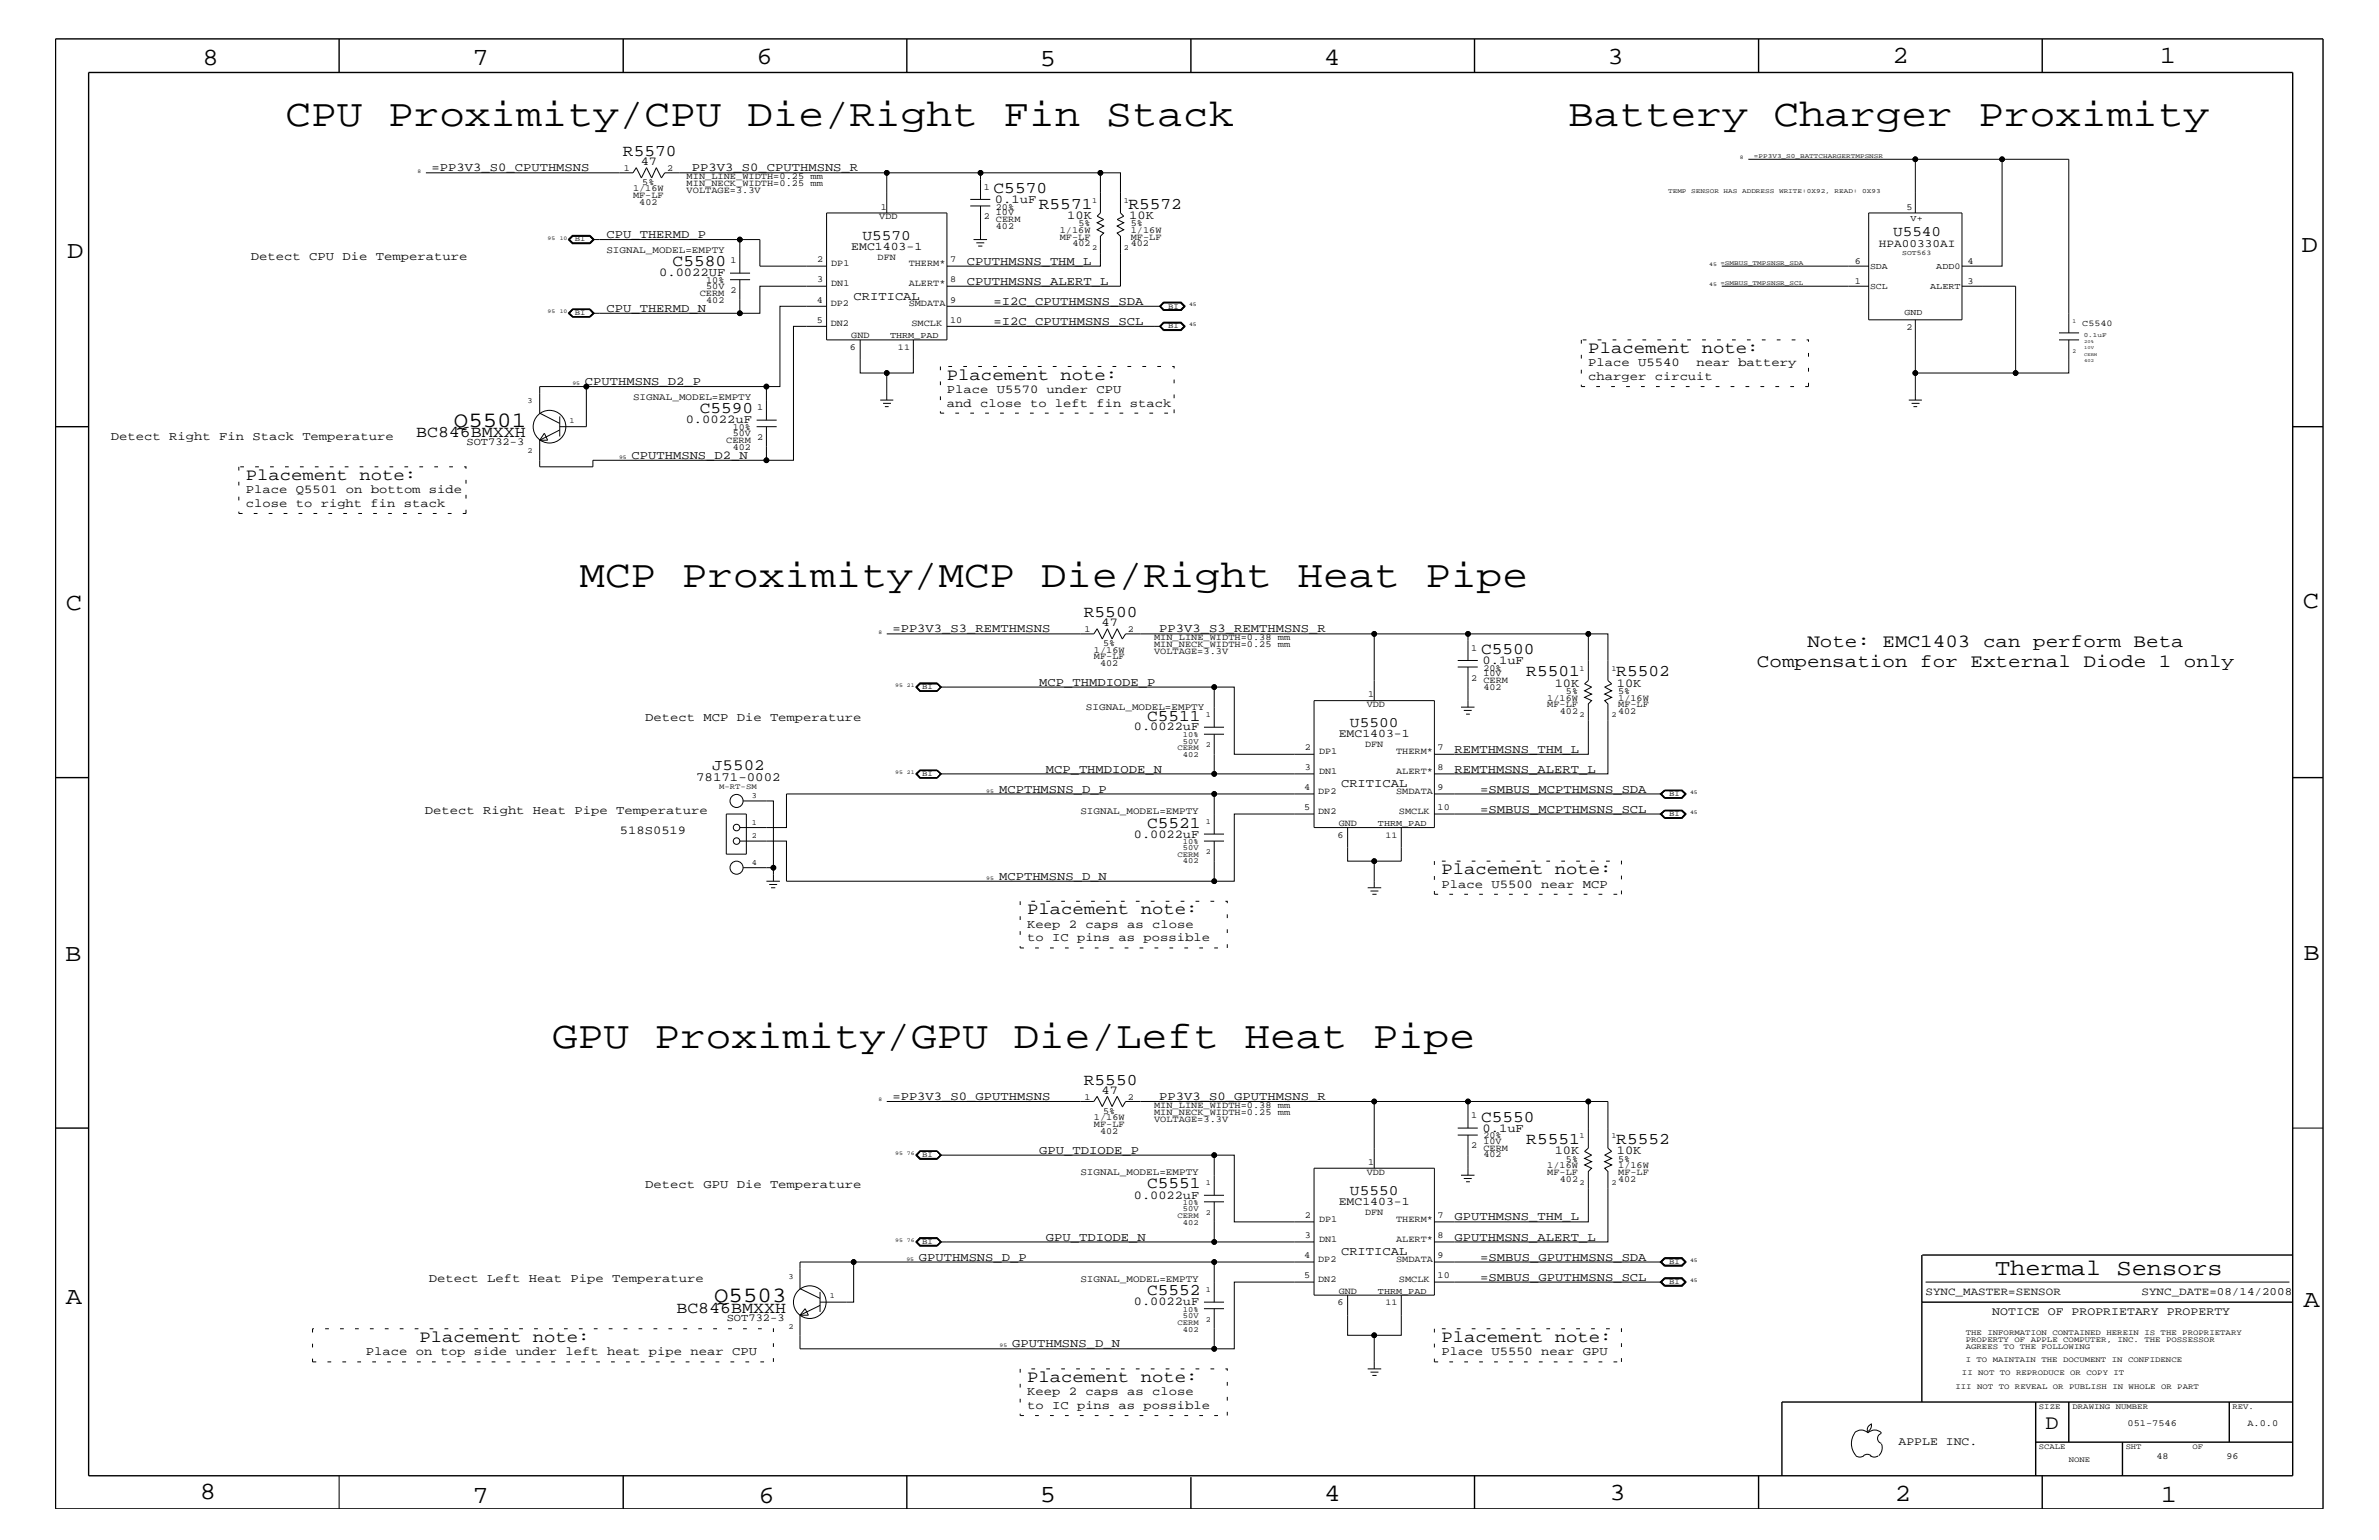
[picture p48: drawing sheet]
<svg xmlns="http://www.w3.org/2000/svg" width="432mm" height="279mm" viewBox="0 0 432 279" stroke-linecap="round" stroke-linejoin="round" font-family="sans-serif">
<defs><g id="words">
<g font-size="7">
<text x="51.8" y="22.9">CPU Proximity/CPU Die/Right Fin Stack</text>
<text x="284.6" y="22.9">Battery Charger Proximity</text>
<text x="105.2" y="106.5">MCP Proximity/MCP Die/Right Heat Pipe</text>
<text x="100.2" y="190.2">GPU Proximity/GPU Die/Left Heat Pipe</text>
</g>
<g font-size="4.5">
<text x="36.7" y="11.7">8</text>
<text x="85.8" y="11.7">7</text>
<text x="137.3" y="11.5">6</text>
<text x="240.3" y="11.7">4</text>
<text x="291.8" y="11.5">3</text>
<text x="343.5" y="11.5">2</text>
<text x="392" y="11.5">1</text>
<text x="188.7" y="12.1">5</text>
<text x="12.2" y="46.8">D</text>
<text x="417.7" y="45.7">D</text>
<text x="11.9" y="110.6">C</text>
<text x="418" y="110.3">C</text>
<text x="11.9" y="174.3">B</text>
<text x="418.1" y="174.2">B</text>
<text x="11.9" y="236.7">A</text>
<text x="418.1" y="237.1">A</text>
<text x="36.2" y="271.9">8</text>
<text x="85.8" y="272.7">7</text>
<text x="137.7" y="272.7">6</text>
<text x="188.7" y="272.5">5</text>
<text x="240.4" y="272.3">4</text>
<text x="292.1" y="272.2">3</text>
<text x="343.9" y="272.3">2</text>
<text x="392.2" y="272.6">1</text>
</g>
<text font-size="4.1" x="362.1" y="231.3">Thermal Sensors</text>
<g font-size="4">
<text x="82.4" y="77.4">Q5501</text>
<text x="129.6" y="236.2">Q5503</text>
</g>
<text font-size="3.7" x="371.3" y="259.3">D</text>
<g font-size="3.4">
<text x="328" y="117.4">Note: EMC1403 can perform Beta</text>
<text x="318.9" y="121">Compensation for External Diode 1 only</text>
</g>
<g font-size="3">
<text x="113.1" y="28.3">R5570</text>
<text x="180.3" y="35">C5570</text>
<text x="188.6" y="37.9">R5571</text>
<text x="204.8" y="37.9">R5572</text>
<text x="122.1" y="48.3">C5580</text>
<text x="288.3" y="64">Placement note:</text>
<text x="171.9" y="68.9">Placement note:</text>
<text x="127" y="75">C5590</text>
<text x="75.5" y="79.4">BC846BMXXH</text>
<text x="44.6" y="87.1">Placement note:</text>
<text x="196.7" y="112">R5500</text>
<text x="268.8" y="118.6">C5500</text>
<text x="277" y="122.7">R5501</text>
<text x="293.4" y="122.7">R5502</text>
<text x="208.2" y="130.8">C5511</text>
<text x="208.2" y="150.1">C5521</text>
<text x="261.6" y="158.6">Placement note:</text>
<text x="186.4" y="165.9">Placement note:</text>
<text x="196.7" y="196.8">R5550</text>
<text x="268.8" y="203.5">C5550</text>
<text x="277" y="207.6">R5551</text>
<text x="293.4" y="207.6">R5552</text>
<text x="208.2" y="215.6">C5551</text>
<text x="122.8" y="238.2">BC846BMXXH</text>
<text x="208.2" y="235">C5552</text>
<text x="76.1" y="243.5">Placement note:</text>
<text x="261.6" y="243.5">Placement note:</text>
<text x="186.4" y="250.7">Placement note:</text>
</g>
<text font-size="2.9" x="129.2" y="139.7">J5502</text>
<g font-size="2.6">
<text x="156.5" y="43.5">U5570</text>
<text x="343.6" y="42.9">U5540</text>
<text x="245" y="131.9">U5500</text>
<text x="245" y="216.9">U5550</text>
</g>
<text font-size="2.3" x="126.4" y="141.7">78171-0002</text>
<g font-size="2.2">
<text x="78.3" y="31.1">=PP3V3_S0_CPUTHMSNS</text>
<text x="116.3" y="30">47</text>
<text x="125.6" y="31.1">PP3V3_S0_CPUTHMSNS_R</text>
<text x="180.6" y="36.8">0.1uF</text>
<text x="193.7" y="39.7">10K</text>
<text x="205" y="39.7">10K</text>
<text x="45.6" y="47.1">Detect CPU Die Temperature</text>
<text x="110.1" y="43.2">CPU_THERMD_P</text>
<text x="119.6" y="50.2">0.0022UF</text>
<text x="175.5" y="48">CPUTHMSNS_THM_L</text>
<text x="175.5" y="51.7">CPUTHMSNS_ALERT_L</text>
<text x="110.1" y="56.6">CPU_THERMD_N</text>
<text x="154.9" y="54.4">CRITICAL</text>
<text x="180.3" y="59">=I2C_CPUTHMSNS_SCL</text>
<text x="180.3" y="55.3">=I2C_CPUTHMSNS_SDA</text>
<text x="106.2" y="69.9">CPUTHMSNS_D2_P</text>
<text x="171.9" y="71.3">Place U5570 under CPU</text>
<text x="288.3" y="68.9">charger circuit</text>
<text x="288.3" y="66.5">Place U5540</text>
<text x="307.9" y="66.5">near battery</text>
<text x="124.5" y="76.8">0.0022uF</text>
<text x="171.9" y="73.8">and close to left fin stack</text>
<text x="20.1" y="79.9">Detect Right Fin Stack Temperature</text>
<text x="114.6" y="83.3">CPUTHMSNS_D2_N</text>
<text x="44.6" y="89.5">Place Q5501 on bottom side</text>
<text x="44.6" y="92">close to right fin stack</text>
<text x="199.9" y="113.7">47</text>
<text x="162" y="114.8">=PP3V3_S3_REMTHMSNS</text>
<text x="210.4" y="114.8">PP3V3_S3_REMTHMSNS_R</text>
<text x="188.6" y="124.4">MCP_THMDIODE_P</text>
<text x="269.1" y="120.4">0.1uF</text>
<text x="282.2" y="124.6">10K</text>
<text x="293.5" y="124.6">10K</text>
<text x="117.1" y="130.8">Detect MCP Die Temperature</text>
<text x="205.8" y="132.5">0.0022uF</text>
<text x="264" y="136.6">REMTHMSNS_THM_L</text>
<text x="181.4" y="143.9">MCPTHMSNS_D_P</text>
<text x="189.8" y="140.2">MCP_THMDIODE_N</text>
<text x="243.4" y="142.9">CRITICAL</text>
<text x="264" y="140.2">REMTHMSNS_ALERT_L</text>
<text x="268.6" y="143.9">=SMBUS_MCPTHMSNS_SDA</text>
<text x="77.1" y="147.7">Detect Right Heat Pipe Temperature</text>
<text x="268.6" y="147.5">=SMBUS_MCPTHMSNS_SCL</text>
<text x="112.5" y="151.3">518S0519</text>
<text x="205.8" y="152">0.0022uF</text>
<text x="181.4" y="159.6">MCPTHMSNS_D_N</text>
<text x="261.6" y="161.1">Place U5500 near MCP</text>
<text x="186.4" y="170.7">to IC pins as possible</text>
<text x="186.4" y="168.3">Keep 2 caps as close</text>
<text x="162" y="199.6">=PP3V3_S0_GPUTHMSNS</text>
<text x="199.9" y="198.5">47</text>
<text x="210.4" y="199.6">PP3V3_S0_GPUTHMSNS_R</text>
<text x="188.6" y="209.3">GPU_TDIODE_P</text>
<text x="269.1" y="205.3">0.1uF</text>
<text x="282.2" y="209.4">10K</text>
<text x="293.5" y="209.4">10K</text>
<text x="117.1" y="215.6">Detect GPU Die Temperature</text>
<text x="205.8" y="217.5">0.0022uF</text>
<text x="264" y="221.4">GPUTHMSNS_THM_L</text>
<text x="189.8" y="225.1">GPU_TDIODE_N</text>
<text x="243.4" y="227.7">CRITICAL</text>
<text x="264" y="225.1">GPUTHMSNS_ALERT_L</text>
<text x="77.9" y="232.6">Detect Left Heat Pipe Temperature</text>
<text x="166.8" y="228.7">GPUTHMSNS_D_P</text>
<text x="268.6" y="228.7">=SMBUS_GPUTHMSNS_SDA</text>
<text x="268.6" y="232.4">=SMBUS_GPUTHMSNS_SCL</text>
<text x="205.8" y="236.8">0.0022uF</text>
<text x="66.4" y="245.9">Place on top side under left heat pipe near CPU</text>
<text x="183.7" y="244.5">GPUTHMSNS_D_N</text>
<text x="261.6" y="245.9">Place U5550 near GPU</text>
<text x="186.4" y="255.6">to IC pins as possible</text>
<text x="186.4" y="253.2">Keep 2 caps as close</text>
</g>
<g font-size="2.1">
<text x="154.5" y="45.3">EMC1403-1</text>
<text x="243" y="133.8">EMC1403-1</text>
<text x="243" y="218.6">EMC1403-1</text>
<text x="361.6" y="238.6">NOTICE OF PROPRIETARY PROPERTY</text>
<text x="344.6" y="262.2">APPLE INC.</text>
</g>
<g font-size="2">
<text x="341" y="44.9">HPA00330AI</text>
<text x="349.5" y="235">SYNC_MASTER=SENSOR</text>
<text x="388.7" y="235">SYNC_DATE=08/14/2008</text>
</g>
<g font-size="1.9">
<text x="84.7" y="80.8">SOT732-3</text>
<text x="131.9" y="239.6">SOT732-3</text>
</g>
<g font-size="1.8">
<text x="110.1" y="45.9">SIGNAL_MODEL=EMPTY</text>
<text x="114.9" y="72.6">SIGNAL_MODEL=EMPTY</text>
<text x="197.1" y="128.9">SIGNAL_MODEL=EMPTY</text>
<text x="196.1" y="147.7">SIGNAL_MODEL=EMPTY</text>
<text x="196.1" y="213.2">SIGNAL_MODEL=EMPTY</text>
<text x="196.1" y="232.6">SIGNAL_MODEL=EMPTY</text>
</g>
<g font-size="1.7">
<text x="113.2" y="31">1</text>
<text x="114.9" y="34.7">1/16W</text>
<text x="114.9" y="35.9">MF-LF</text>
<text x="116.6" y="33.6">5%</text>
<text x="121.1" y="31">2</text>
<text x="124.6" y="32.5">MIN_LINE_WIDTH=0.25 mm</text>
<text x="124.6" y="33.7">MIN_NECK_WIDTH=0.25 mm</text>
<text x="124.6" y="35">VOLTAGE=3.3V</text>
<text x="178.6" y="34.4">1</text>
<text x="116" y="37.2">402</text>
<text x="159.6" y="39.8">VDD</text>
<text x="159.9" y="38">1</text>
<text x="178.6" y="39.8">2</text>
<text x="180.8" y="41.5">402</text>
<text x="180.8" y="38">20%</text>
<text x="180.8" y="39.1">10V</text>
<text x="180.8" y="40.3">CERM</text>
<text x="195.7" y="41">5%</text>
<text x="205.2" y="41">5%</text>
<text x="346" y="38">5</text>
<text x="132.6" y="47.7">1</text>
<text x="148.3" y="47.6">2</text>
<text x="159.3" y="47.1">DFN</text>
<text x="172.5" y="47.6">7</text>
<text x="192.4" y="43.5">MF-LF</text>
<text x="192.4" y="42.3">1/16W</text>
<text x="194.6" y="44.6">402</text>
<text x="205.2" y="44.6">402</text>
<text x="205.2" y="42.3">1/16W</text>
<text x="205.2" y="43.5">MF-LF</text>
<text x="336.6" y="47.9">6</text>
<text x="357.1" y="47.9">4</text>
<text x="127" y="53.6">CERM</text>
<text x="128.2" y="52.4">50V</text>
<text x="128.2" y="51.3">10%</text>
<text x="132.6" y="53.2">2</text>
<text x="148.3" y="51.3">3</text>
<text x="150.9" y="48.3">DP1</text>
<text x="150.9" y="51.9">DN1</text>
<text x="164.9" y="48.3">THERM*</text>
<text x="164.9" y="51.9">ALERT*</text>
<text x="172.5" y="51.3">8</text>
<text x="336.6" y="51.6">1</text>
<text x="357.1" y="51.6">3</text>
<text x="128.2" y="54.9">402</text>
<text x="148.3" y="58.5">5</text>
<text x="148.3" y="54.9">4</text>
<text x="150.8" y="59.2">DN2</text>
<text x="150.8" y="55.6">DP2</text>
<text x="164.9" y="55.6">SMDATA</text>
<text x="165.4" y="59.2">SMCLK</text>
<text x="172.5" y="58.5">10</text>
<text x="172.5" y="54.9">9</text>
<text x="346" y="59.8">2</text>
<text x="154.3" y="63.4">6</text>
<text x="154.5" y="61.4">GND</text>
<text x="137.4" y="74.4">1</text>
<text x="131.8" y="80.3">CERM</text>
<text x="133" y="81.6">402</text>
<text x="133" y="79.1">50V</text>
<text x="133" y="78">10%</text>
<text x="137.4" y="79.9">2</text>
<text x="196.8" y="114.7">1</text>
<text x="198.5" y="118.4">1/16W</text>
<text x="198.5" y="119.6">MF-LF</text>
<text x="200.2" y="117.2">5%</text>
<text x="204.7" y="114.7">2</text>
<text x="209.5" y="116.2">MIN_LINE_WIDTH=0.38 mm</text>
<text x="209.5" y="118.6">VOLTAGE=3.3V</text>
<text x="209.5" y="117.4">MIN_NECK_WIDTH=0.25 mm</text>
<text x="267" y="118.1">1</text>
<text x="199.7" y="120.8">402</text>
<text x="267" y="123.5">2</text>
<text x="269.2" y="125.2">402</text>
<text x="269.2" y="121.7">20%</text>
<text x="269.2" y="122.7">10V</text>
<text x="269.2" y="124">CERM</text>
<text x="284.2" y="125.9">5%</text>
<text x="293.7" y="125.9">5%</text>
<text x="248.1" y="128.3">VDD</text>
<text x="248.3" y="126.5">1</text>
<text x="280.8" y="128.3">MF-LF</text>
<text x="280.8" y="127.1">1/16W</text>
<text x="283.1" y="129.6">402</text>
<text x="293.7" y="129.6">402</text>
<text x="293.7" y="127.1">1/16W</text>
<text x="293.7" y="128.3">MF-LF</text>
<text x="236.8" y="136.1">2</text>
<text x="239.4" y="136.8">DP1</text>
<text x="247.8" y="135.6">DFN</text>
<text x="253.4" y="136.8">THERM*</text>
<text x="260.9" y="136.1">7</text>
<text x="236.7" y="143.4">4</text>
<text x="236.8" y="139.7">3</text>
<text x="239.4" y="140.4">DN1</text>
<text x="253.4" y="140.4">ALERT*</text>
<text x="260.9" y="139.7">8</text>
<text x="260.9" y="143.4">9</text>
<text x="236.7" y="147">5</text>
<text x="239.3" y="147.7">DN2</text>
<text x="239.3" y="144">DP2</text>
<text x="243" y="149.9">GND</text>
<text x="253.4" y="144">SMDATA</text>
<text x="253.9" y="147.7">SMCLK</text>
<text x="260.9" y="147">10</text>
<text x="242.7" y="152">6</text>
<text x="196.8" y="199.5">1</text>
<text x="198.5" y="203.2">1/16W</text>
<text x="200.2" y="202">5%</text>
<text x="204.7" y="199.5">2</text>
<text x="209.5" y="203.5">VOLTAGE=3.3V</text>
<text x="209.5" y="202.3">MIN_NECK_WIDTH=0.25 mm</text>
<text x="209.5" y="201">MIN_LINE_WIDTH=0.38 mm</text>
<text x="267" y="202.9">1</text>
<text x="198.5" y="204.4">MF-LF</text>
<text x="199.7" y="205.7">402</text>
<text x="267" y="208.3">2</text>
<text x="269.2" y="206.5">20%</text>
<text x="269.2" y="207.6">10V</text>
<text x="269.2" y="208.8">CERM</text>
<text x="248.1" y="213.2">VDD</text>
<text x="248.3" y="211.4">1</text>
<text x="269.2" y="210">402</text>
<text x="280.8" y="211.9">1/16W</text>
<text x="280.8" y="213.2">MF-LF</text>
<text x="283.1" y="214.4">402</text>
<text x="284.2" y="210.8">5%</text>
<text x="293.7" y="213.2">MF-LF</text>
<text x="293.7" y="211.9">1/16W</text>
<text x="293.7" y="210.8">5%</text>
<text x="293.7" y="214.4">402</text>
<text x="236.8" y="220.9">2</text>
<text x="239.4" y="221.7">DP1</text>
<text x="247.8" y="220.4">DFN</text>
<text x="253.4" y="221.7">THERM*</text>
<text x="260.9" y="220.9">7</text>
<text x="236.8" y="224.6">3</text>
<text x="239.4" y="225.3">DN1</text>
<text x="253.4" y="225.3">ALERT*</text>
<text x="260.9" y="224.6">8</text>
<text x="236.7" y="231.8">5</text>
<text x="236.7" y="228.2">4</text>
<text x="239.3" y="232.6">DN2</text>
<text x="239.3" y="229">DP2</text>
<text x="253.4" y="229">SMDATA</text>
<text x="253.9" y="232.6">SMCLK</text>
<text x="260.9" y="231.8">10</text>
<text x="260.9" y="228.2">9</text>
<text x="242.7" y="236.8">6</text>
<text x="243" y="234.7">GND</text>
<text x="386.2" y="258.7">051-7546</text>
<text x="407.9" y="258.7">A.0.0</text>
<text x="391.4" y="264.7">48</text>
<text x="404.1" y="264.7">96</text>
</g>
<g font-size="1.6">
<text x="346.8" y="40.1">V+</text>
<text x="339.4" y="52.4">SCL</text>
<text x="339.4" y="48.8">SDA</text>
<text x="350.4" y="52.4">ALERT</text>
<text x="351.5" y="48.8">ADD0</text>
<text x="345.7" y="57.2">GND</text>
<text x="378" y="59.2">C5540</text>
<text x="161.5" y="61.4">THRM_PAD</text>
<text x="163" y="63.4">11</text>
<text x="250.1" y="149.9">THRM_PAD</text>
<text x="251.5" y="152">11</text>
<text x="250.1" y="234.7">THRM_PAD</text>
<text x="251.5" y="236.8">11</text>
</g>
<g font-size="1.4">
<text x="198.2" y="36.8">1</text>
<text x="204" y="36.8">1</text>
<text x="104.3" y="43.8">BI</text>
<text x="198.2" y="45.3">2</text>
<text x="204" y="45.3">2</text>
<text x="104.3" y="57.2">BI</text>
<text x="212" y="59.5">BI</text>
<text x="212" y="56">BI</text>
<text x="95.8" y="73.2">3</text>
<text x="103.4" y="76.8">1</text>
<text x="95.8" y="82.2">2</text>
<text x="167.4" y="125.1">BI</text>
<text x="286.7" y="121.7">1</text>
<text x="292.5" y="121.7">1</text>
<text x="218.9" y="130.2">1</text>
<text x="286.7" y="130.2">2</text>
<text x="292.5" y="130.2">2</text>
<text x="213.7" y="136.1">CERM</text>
<text x="214.7" y="133.8">10%</text>
<text x="214.7" y="134.9">50V</text>
<text x="214.7" y="137.3">402</text>
<text x="218.9" y="135.6">2</text>
<text x="130.5" y="143.1">M-RT-SM</text>
<text x="167.4" y="140.8">BI</text>
<text x="136.5" y="144.8">3</text>
<text x="136.5" y="149.6">1</text>
<text x="218.9" y="149.5">1</text>
<text x="302.9" y="148.1">BI</text>
<text x="302.9" y="144.5">BI</text>
<text x="136.5" y="152.1">2</text>
<text x="213.7" y="155.5">CERM</text>
<text x="214.7" y="154.3">50V</text>
<text x="214.7" y="153.2">10%</text>
<text x="218.9" y="155">2</text>
<text x="136.5" y="156.9">4</text>
<text x="214.7" y="156.7">402</text>
<text x="167.4" y="209.9">BI</text>
<text x="286.7" y="206.5">1</text>
<text x="292.5" y="206.5">1</text>
<text x="218.9" y="215">1</text>
<text x="286.7" y="215">2</text>
<text x="292.5" y="215">2</text>
<text x="213.7" y="220.9">CERM</text>
<text x="214.7" y="218.6">10%</text>
<text x="214.7" y="219.7">50V</text>
<text x="218.9" y="220.4">2</text>
<text x="167.4" y="225.7">BI</text>
<text x="214.7" y="222.2">402</text>
<text x="143.1" y="232">3</text>
<text x="302.9" y="229.3">BI</text>
<text x="302.9" y="232.9">BI</text>
<text x="150.6" y="235.6">1</text>
<text x="214.7" y="239.1">50V</text>
<text x="214.7" y="238">10%</text>
<text x="218.9" y="234.4">1</text>
<text x="218.9" y="239.9">2</text>
<text x="143.1" y="241.1">2</text>
<text x="213.7" y="240.3">CERM</text>
<text x="214.7" y="241.6">402</text>
<text x="356.8" y="242.3">THE INFORMATION CONTAINED HEREIN IS THE PROPRIETARY</text>
<text x="356.8" y="243.5">PROPERTY OF APPLE COMPUTER, INC. THE POSSESSOR</text>
<text x="356.8" y="244.7">AGREES TO THE FOLLOWING</text>
<text x="354.9" y="252">III NOT TO REVEAL OR PUBLISH IN WHOLE OR PART</text>
<text x="356.1" y="249.5">II NOT TO REPRODUCE OR COPY IT</text>
<text x="356.8" y="247.1">I TO MAINTAIN THE DOCUMENT IN CONFIDENCE</text>
<text x="370.1" y="255.6">SIZE</text>
<text x="376.2" y="255.6">DRAWING NUMBER</text>
<text x="405.2" y="255.6">REV.</text>
<text x="370.1" y="262.9">SCALE</text>
<text x="385.8" y="262.9">SHT</text>
<text x="397.9" y="262.9">OF</text>
<text x="375.5" y="265.3">NONE</text>
</g>
<text font-size="1.3" x="345.3" y="46.3">SOT563</text>
<g font-size="1.2">
<text x="318.3" y="28.6">=PP3V3_S0_BATTCHARGERTMPSNSR</text>
<text x="302.8" y="35">TEMP</text>
<text x="307" y="35">SENSOR</text>
<text x="312.8" y="35">HAS</text>
<text x="316.2" y="35">ADDRESS</text>
<text x="322.9" y="35">WRITE:0X92,</text>
<text x="333" y="35">READ:</text>
<text x="338" y="35">0X93</text>
<text x="312.3" y="51.7">=SMBUS_TMPSNSR_SCL</text>
<text x="312.3" y="48">=SMBUS_TMPSNSR_SDA</text>
<text x="378.2" y="61.1">0.1uF</text>
</g>
<g font-size="1.1">
<text x="376.2" y="58.6">1</text>
<text x="376.2" y="64">2</text>
</g>
<g font-size="1">
<text x="315.8" y="28.9">8</text>
<text x="75.8" y="31.4">8</text>
<text x="99.4" y="43.5">95</text>
<text x="101.6" y="43.5">10</text>
<text x="310.2" y="51.9">45</text>
<text x="310.2" y="48.3">45</text>
<text x="99.4" y="56.8">95</text>
<text x="101.6" y="56.8">10</text>
<text x="215.8" y="59.2">45</text>
<text x="215.8" y="55.6">45</text>
<text x="103.9" y="69.9">95</text>
<text x="112.4" y="83.3">95</text>
<text x="159.4" y="115">8</text>
<text x="162.5" y="124.7">95 21</text>
<text x="162.5" y="140.4">95 21</text>
<text x="179" y="143.9">95</text>
<text x="306.7" y="147.7">45</text>
<text x="306.7" y="144">45</text>
<text x="179" y="159.6">95</text>
<text x="159.4" y="199.8">8</text>
<text x="162.5" y="209.6">95 76</text>
<text x="162.5" y="225.3">95 76</text>
<text x="164.5" y="228.7">95</text>
<text x="306.7" y="229">45</text>
<text x="306.7" y="232.6">45</text>
<text x="181.4" y="244.5">95</text>
</g>
<g font-size=".8">
<text x="378.3" y="63.4">10V</text>
<text x="378.3" y="64.5">CERM</text>
<text x="378.3" y="62.3">20%</text>
<text x="378.3" y="65.7">402</text>
</g>
</g></defs>
<g fill="none" stroke="#000" stroke-width=".18">
<path d="M77.3 31.4h37.6l.6-1 .9 1.9 .9-1.9 1 1.9 .8-1.9 1 1.9 .6-.9h40.3M150 38.6h21.9v23.1h-21.9zM176.1 37.4h3.6M176.1 36.2h3.6M178 31.4h-17v7.2M178 31.4v4.8M178 37.4v6.1M178 31.4h21.7M317.3 28.9h46.1M339.2 38.6h16.9v19.4h-16.9zM347.6 28.9v9.7M103.1 43.5l.8-.8h3.2l.8 .8-.8 .7h-3.2z"/>
<path d="M103.2 43.5l.8-.7h3.1l.7 .7-.7 .6h-3.1zM103.4 43.5l.6-.6h3l.6 .6-.6 .6h-3zM104 42.8h3l.7 .7-.7 .6h-3l-.7-.6zM107 56.2h-3l-.6 .6 .6 .6h3M107 56.2h-3l-.7 .6 .7 .6h3M107 56.2l.7 .6-.7 .6M107 56.2l.6 .6-.6 .6M107.1 56.1h-3.1l-.8 .7 .8 .7h3.1M107.1 56.1h-3.2l-.8 .7 .8 .7h3.2M107.1 56.1l.8 .7-.8 .7M107.1 56.1l.7 .7-.7 .7M107.6 43.5h30.3v4.8h12.1"/>
<path d="M107.6 56.8h26.7M132.5 50.7h3.6M132.5 49.6h3.6M134.3 50.7v6.1h3.6v-4.9h12.1M134.3 43.5v6.1M150 59.2h-6v24.3h-4.9M150 55.6h-8.4v14.5h-2.5M171.9 48.3h27.8v-5.4l.6-.6-1.2-.6 1.2-.7-1.2-.6 1.2-.6-1.2-.6 .6-.6v-7.2h3.7v7.2l.6 .6-1.2 .6 1.2 .6-1.2 .6 1.2 .7-1.2 .6 .6 .6v9h-31.5M171.9 59.2h38.8M171.9 55.6h38.8M176.7 43.5h2.5M177.2 44.1h1.4"/>
<path d="M177.5 44.6h.8M210.5 55.6l.7-.7h3.2l.7 .7-.7 .7h-3.2zM210.6 55.6l.6-.7h3.1l.7 .7-.7 .6h-3.1zM210.7 59.2l.5-.6h3.1l.6 .6-.6 .6h-3.1zM211.2 58.4h3.2l.7 .8-.7 .8h-3.2l-.7-.8zM211.2 54.8h3.2l.7 .8-.7 .7h-3.2l-.7-.7zM211.2 58.5h3.1l.7 .7-.7 .7h-3.1M211.2 58.5h3.2l.7 .7-.7 .7h-3.2M211.2 58.5l-.7 .7 .7 .7M211.2 58.5l-.6 .7 .6 .7M211.2 55h3.1l.6 .6-.6 .6h-3.1l-.5-.6zM312.5 51.9h26.7"/>
<path d="M312.5 48.3h26.7M356.1 48.3h7.3v-19.4h12.1v31.5M356.1 51.9h9.7v15.8h-18.2v-9.7M101.6 75.6v3.6M106.4 70.1v7.3h-4.8M137.3 77.4h3.7M137.3 76.2h3.7M139.1 70.1h-41.1v4.9l3.6 1.8M139.1 77.4v6.1h-31.5v1.2h-9.6v-4.8h1.4l-.6-1.3-.8 1.3 3.6-1.9M139.1 70.1v6.1M156.1 61.7v6h4.9v4.9M159.8 72.6h2.3"/>
<path d="M160.3 73.2h1.4M160.6 73.8h.7M165.8 61.7v6h-4.8M346.5 72.6h2.3M347 73.2h1.4M347.3 73.8h.7M347.6 67.7v4.9M373.7 61.7h3.7M373.7 60.4h3.7M375.5 61.7v6h-9.7M161 115h37.5l.6-.9 1 1.8 .9-1.8 .8 1.8 1-1.8 .9 1.8 .6-.9h45.1v12.1M249.4 115h17"/>
<path d="M264.6 119.8h3.6M288.3 115h-21.9v4.8M167 124h3.1l.7 .7-.7 .7h-3.1l-.7-.7zM167 123.9h3.1l.8 .8-.8 .7h-3.1l-.8-.7zM170.1 124.1h-3.1l-.5 .6 .5 .6h3.1M170.1 124.1h-3.1l-.6 .6 .6 .6h3.1M170.1 124.1l.7 .6-.7 .6M170.1 124.1l.6 .6-.6 .6M170.1 139.8h-3.1l-.5 .6 .5 .7h3.1M170.1 139.8h-3.1l-.6 .6 .6 .7h3.1M170.1 139.7h-3.1l-.7 .7 .7 .8h3.1M170.1 139.7h-3.1l-.8 .7 .8 .8h3.1"/>
<path d="M170.1 139.7l.8 .7-.8 .8M170.1 139.7l.7 .7-.7 .8M170.1 139.8l.7 .6-.7 .7M170.1 139.8l.6 .6-.6 .7M170.7 124.7h49.7M218.5 133.2h3.7M218.5 131.9h3.7M220.4 133.2v7.2h-49.7M220.4 131.9v-7.2h3.6v12.1h14.5M238.5 127.1h21.9v23h-21.9zM260.4 136.8h27.9v-9.1l.6-.6-1.3-.6 1.3-.6-1.3-.6 1.3-.6-1.3-.6 .7-.6v-8.5h3.5v8.5l.7 .6-1.2 .6 1.2 .6-1.2 .6 1.2 .6-1.2 .6 .5 .6v12.7h-31.4M264.6 121h3.6"/>
<path d="M265.2 128.3h2.4M265.7 128.9h1.4M266.1 129.6h.7M266.4 121v7.3M131.8 147.7h3.7v7.3h-3.7zM134.3 152.6h8.4v7.3h77.7M134.9 145.3h5.5v12.1h-5.5M139.1 159.9h2.5M140.4 157.4v2.5M218.5 152.6h3.7M218.5 151.3h3.7M220.4 144h-77.7v6.1h-8.4"/>
<path d="M220.4 140.4h18.1M238.5 144h-18.1v7.3M238.5 147.7h-14.5v12.2h-3.6v-7.3M244.6 150.1v6.1h4.8v4.9M254.3 150.1v6.1h-4.9M260.4 147.7h41.2M260.4 144h41.2M301.3 147.7l.8-.7h3.2l.8 .7-.8 .7h-3.2zM301.3 144l.8-.6h3.2l.8 .6-.8 .8h-3.2zM301.4 147.7l.8-.7h3.1l.7 .7-.7 .7h-3.1zM301.4 144l.8-.6h3.1l.7 .6-.7 .8h-3.1zM302.2 147.1h3l.6 .6-.6 .7h-3"/>
<path d="M302.2 147.1h3l.7 .6-.7 .7h-3M302.2 147.1l-.7 .6 .7 .7M302.2 147.1l-.6 .6 .6 .7M302.2 143.5h3l.6 .5-.6 .7h-3M302.2 143.5h3l.7 .5-.7 .7h-3M302.2 143.5l-.7 .5 .7 .7M302.2 143.5l-.6 .5 .6 .7M139.6 160.5h1.5M140 161.1h.7M248.2 161.1h2.5M248.8 161.7h1.4M249.1 162.2h.8"/>
<path d="M161 199.8h37.5l.6-.9 1 1.9 .9-1.9 .8 1.9 1-1.9 .9 1.9M249.4 199.8v12.1M266.4 199.8h-62.1l-.6 1.1M288.3 199.8v8.5l-.7 .6 1.3 .7-1.3 .6 1.3 .6-1.3 .6 1.3 .5-.6 .6v9.2h-27.9M288.3 199.8h3.5v8.5l.7 .6-1.2 .7 1.2 .6-1.2 .6 1.2 .6-1.2 .5 .5 .6v12.8h-31.4M288.3 199.8h-21.9v4.9M167 208.8h3.1l.7 .8-.7 .7h-3.1l-.7-.7zM167 208.8h3.1l.8 .8-.8 .7h-3.1l-.8-.7zM170.1 208.9h-3.1l-.5 .7 .5 .6h3.1M170.1 208.9h-3.1l-.6 .7 .6 .6h3.1M170.1 208.9l.7 .7-.7 .6M170.1 208.9l.6 .7-.6 .6"/>
<path d="M170.7 209.6h49.7M218.5 218h3.7M218.5 216.9h3.7M220.4 216.9v-7.3h3.6v12.1h14.5M220.4 218v7.3h-49.7M238.5 211.9h21.9v23.1h-21.9zM264.6 205.9h3.6M264.6 204.7h3.6M265.2 213.2h2.4M265.7 213.8h1.4M266.1 214.4h.7M266.4 205.9v7.3"/>
<path d="M416.1 204.7h5.5M148.8 236.8l-3.6 1.8 .9-1.2 .6 1.2h-1.5v6.1h75.2M148.8 234.4v3.6M154.9 229h-9.7v4.8l3.6 1.8M166.5 225.3l.5-.6h3.1l.6 .6-.6 .6h-3.1zM167 224.6h3.1l.7 .7-.7 .7h-3.1l-.6-.7zM167 224.6h3.1l.8 .7-.8 .8h-3.1l-.8-.8zM170.1 224.6h-3.1l-.7 .7 .7 .7h3.1M170.1 224.6l.7 .7-.7 .7M218.5 237.4h3.7M218.5 236.2h3.7M220.4 229h-65.5v7.2h-6.1"/>
<path d="M220.4 225.3h18.1M238.5 229h-18.1v7.2M238.5 232.6h-14.5v12.1h-3.6v-7.3M244.6 235v7.3h4.8v6.1M254.3 235v7.3h-4.9M260.4 229h41.2M260.4 232.6h41.2M301.3 229l.8-.8h3.2l.8 .8-.8 .7h-3.2zM301.3 232.6l.8-.8h3.2l.8 .8-.8 .8h-3.2zM302.2 228.4h3l.6 .6-.6 .6h-3l-.6-.6zM302.2 228.3h3l.7 .7-.7 .6h-3l-.7-.6zM302.2 228.2h3.1l.7 .8-.7 .6h-3.1l-.8-.6z"/>
<path d="M302.2 232h3l.6 .6-.6 .6h-3l-.6-.6zM302.2 231.9h3l.7 .7-.7 .6h-3l-.7-.6zM302.2 231.8h3.1l.7 .8-.7 .7h-3.1l-.8-.7zM349.5 232.6h66M248.2 248.4h2.5M248.8 248.9h1.4M249.1 249.5h.8M336.6 260a1.69 1.69 0 0 1 2.4 0 1.72 1.72 0 0 1 2.5 0M339.6 258.3l.1 .1a1.27 1.27 0 0 1-.7 1.3M339.6 258.4a.99 .99 0 0 0-.6 1.4M61.6 267.7v6.1M336.6 260a3.3 3.3 0 0 0 .3 4.1"/>
<path d="M336.9 264.1l.7 .3 .7-.3M338.2 264.1l.7-.3 .7 .3M339.5 264.1l.7 .3 .7-.3M341.5 260.1a.93 .93 0 0 0-.7 .9 .93 .93 0 0 0 .7 .9M341.5 262l.1 .7a1.99 1.99 0 0 1-.6 1.4"/>
<circle cx="161" cy="31.4" r=".42"/>
<circle cx="178" cy="31.4" r=".42"/>
<circle cx="199.7" cy="31.4" r=".42"/>
<circle cx="347.6" cy="28.9" r=".42"/>
<circle cx="363.4" cy="28.9" r=".42"/>
<circle cx="134.3" cy="56.8" r=".42"/>
<circle cx="134.3" cy="43.5" r=".42"/>
<circle cx="99.7" cy="77.4" r="2.96"/>
<circle cx="106.4" cy="70.1" r=".42"/>
<circle cx="139.1" cy="70.1" r=".42"/>
<circle cx="161" cy="67.7" r=".42"/>
<circle cx="347.6" cy="67.7" r=".42"/>
<circle cx="365.8" cy="67.7" r=".42"/>
<circle cx="139.1" cy="83.5" r=".42"/>
<circle cx="249.4" cy="115" r=".42"/>
<circle cx="266.4" cy="115" r=".42"/>
<circle cx="288.3" cy="115" r=".42"/>
<circle cx="220.4" cy="124.7" r=".42"/>
<circle cx="133.7" cy="145.3" r="1.19"/>
<circle cx="133.7" cy="157.4" r="1.19"/>
<circle cx="133.7" cy="150.1" r=".59"/>
<circle cx="133.7" cy="152.6" r=".59"/>
<circle cx="140.4" cy="157.4" r=".42"/>
<circle cx="220.4" cy="144" r=".42"/>
<circle cx="220.4" cy="159.9" r=".42"/>
<circle cx="220.4" cy="140.4" r=".42"/>
<circle cx="249.4" cy="156.2" r=".42"/>
<circle cx="249.4" cy="199.8" r=".42"/>
<circle cx="266.4" cy="199.8" r=".42"/>
<circle cx="288.3" cy="199.8" r=".42"/>
<circle cx="220.4" cy="209.6" r=".42"/>
<circle cx="147" cy="236.2" r="2.96"/>
<circle cx="154.9" cy="229" r=".42"/>
<circle cx="220.4" cy="229" r=".42"/>
<circle cx="220.4" cy="225.3" r=".42"/>
<circle cx="220.4" cy="244.7" r=".42"/>
<circle cx="249.4" cy="242.3" r=".42"/>
</g>
<g fill="none" stroke="#000" stroke-width=".25">
<path d="M10.1 7.1h411.5v266.7h-411.5zM16.1 13.2h400v254.5h-400zM61.6 7.1v6.1M113.1 7.1v6.1M164.6 7.1v6.1M216.2 7.1v6.1M267.6 7.1v6.1M319.2 7.1v6.1M370.7 7.1v6.1M10.1 77.4h6M416.1 77.4h5.5M10.1 141.1h6"/>
<path d="M416.1 141.1h5.5M10.1 204.7h6M348.8 236.2h67.3M348.8 227.7v26.7M348.9 227.7h67.2M369.5 254.4v13.3M375.5 254.4v7.2M404.6 254.4v7.2M416.1 254.4h-92.7v13.3M113.1 267.7v6.1M164.6 267.7v6.1M216.2 268v5.8"/>
<path d="M267.6 267.7v6.1M319.2 267.7v6.1M369.5 261.6h46.6M370.7 267.7v6.1M385.2 261.6v6.1"/>
</g>
<g fill="none" stroke="#000" stroke-width=".18" stroke-dasharray=".7 2" stroke-linecap="butt">
<path d="M170.7 75h42.4M170.7 66.5v8.5M213.1 75v-8.5h-42.4M287 70.1h41.3M287 61.7v8.4M328.3 70.1v-8.4h-41.3M43.3 93.2h41.3M43.3 84.7v8.5M84.6 93.2v-8.5h-41.3M260.4 156.2v6M185.2 172h37.6M185.2 163.5v8.5"/>
<path d="M222.8 172v-8.5h-37.6M260.4 162.2h33.9M294.3 162.2v-6h-33.9M56.7 247.1h83.7M56.7 241.1v6M140.4 247.1v-6h-83.7M185.2 256.8h37.6M185.2 248.4v8.4M222.8 256.8v-8.4h-37.6M260.4 247.1h33.9M260.4 241.1v6M294.3 247.1v-6h-33.9"/>
</g>
<g fill="#000">
<circle cx="161" cy="31.4" r=".42"/>
<circle cx="178" cy="31.4" r=".42"/>
<circle cx="199.7" cy="31.4" r=".42"/>
<circle cx="347.6" cy="28.9" r=".42"/>
<circle cx="363.4" cy="28.9" r=".42"/>
<circle cx="134.3" cy="56.8" r=".42"/>
<circle cx="134.3" cy="43.5" r=".42"/>
<circle cx="106.4" cy="70.1" r=".42"/>
<circle cx="139.1" cy="70.1" r=".42"/>
<circle cx="161" cy="67.7" r=".42"/>
<circle cx="347.6" cy="67.7" r=".42"/>
<circle cx="365.8" cy="67.7" r=".42"/>
<circle cx="139.1" cy="83.5" r=".42"/>
<circle cx="249.4" cy="115" r=".42"/>
<circle cx="266.4" cy="115" r=".42"/>
<circle cx="288.3" cy="115" r=".42"/>
<circle cx="220.4" cy="124.7" r=".42"/>
<circle cx="140.4" cy="157.4" r=".42"/>
<circle cx="220.4" cy="144" r=".42"/>
<circle cx="220.4" cy="159.9" r=".42"/>
<circle cx="220.4" cy="140.4" r=".42"/>
<circle cx="249.4" cy="156.2" r=".42"/>
<circle cx="249.4" cy="199.8" r=".42"/>
<circle cx="266.4" cy="199.8" r=".42"/>
<circle cx="288.3" cy="199.8" r=".42"/>
<circle cx="220.4" cy="209.6" r=".42"/>
<circle cx="154.9" cy="229" r=".42"/>
<circle cx="220.4" cy="229" r=".42"/>
<circle cx="220.4" cy="225.3" r=".42"/>
<circle cx="220.4" cy="244.7" r=".42"/>
<circle cx="249.4" cy="242.3" r=".42"/>
</g>
<use href="#words"/>
</svg>
